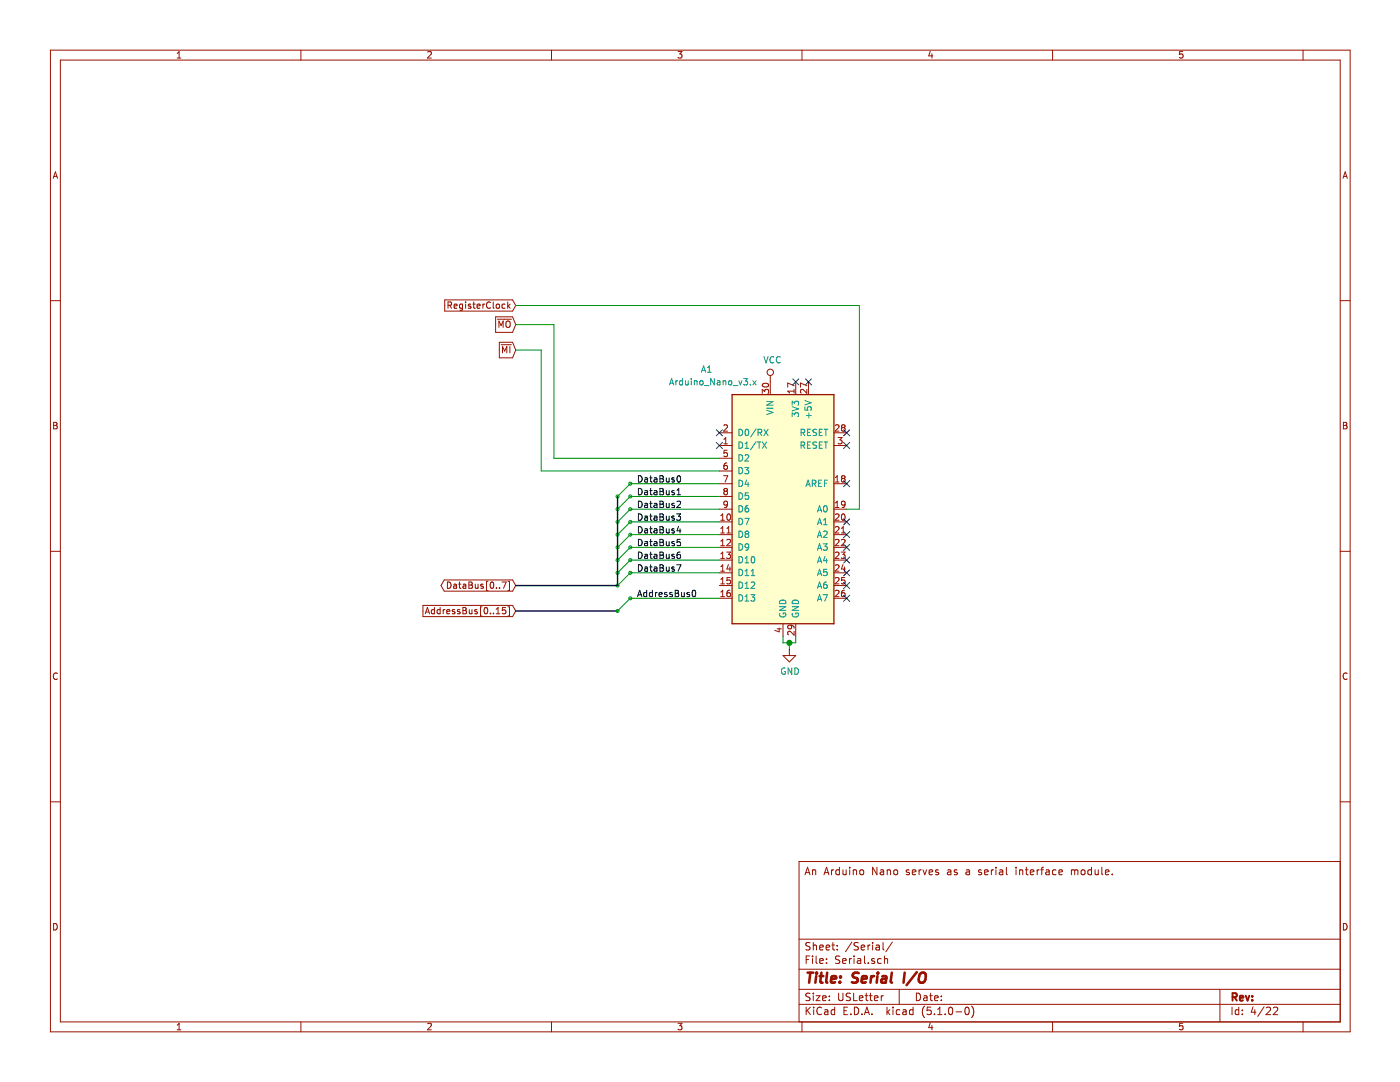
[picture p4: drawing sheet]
<svg xmlns="http://www.w3.org/2000/svg" width="279mm" height="216mm" viewBox="0 0 279 216" stroke-linecap="round" stroke-linejoin="round" font-family="sans-serif">
<path d="M146.1 78.7h20.3v45.8h-20.3z" fill-rule="evenodd" fill="#fffecd" stroke="#fffecd" stroke-width=".25"/>
<path d="M146.1 78.7h20.3v45.8h-20.3z" fill="none" stroke="#981200" stroke-width=".25"/>
<g fill="none" stroke="#981200" stroke-width=".2">
<path d="M10.1 10h259.3v195.9h-259.3zM12 12h255.5v191.9h-255.5zM35.4 11.6h.7M35.4 10.6l.3-.3v1.3M60.1 10v2M85.3 10.4l.6-.1 .2 .3-.8 1h.8M110.1 10v2M135.3 10.3h.8l-.4 .5 .3 .1v.6l-.1 .1-.6-.1M160.1 10v2M185.7 10.2l-.4 1h.9M186 10.7v.9M210.1 10v2"/>
<path d="M236 10.3h-.6v.6l.2-.1h.4v.7l-.1 .1-.5-.1M260.1 10v2M10.6 35.6l.5-1.3 .4 1.3M10.7 35.2h.7M268 35.6l.5-1.3 .4 1.3M268.1 35.2h.7M10.1 60h1.9M88.8 59.8h13.5l.6 1.2-.6 1.1h-13.5zM267.5 60h1.9M89.4 60.9h.6l.1-.5-.7-.2v1.3M89.7 60.9l.4 .6M90.6 61.1l.6-.1v-.3h-.4l-.2 .2 .1 .6h.5"/>
<path d="M92.3 60.7h-.3l-.3 .2 .1 .6h.5M92.3 60.7v1.1l-.2 .2-.3-.1M92.9 60.2v.2M92.9 60.7v.8M93.9 60.7h-.2l-.2 .2v.1l.4 .2v.3h-.4M94.4 60.7h.4M94.5 60.2v1.1l.3 .2M95.2 61.1l.6-.1v-.3h-.4l-.2 .2 .1 .6h.5M96.4 60.7v.8M96.7 60.7l-.3 .2M97.9 60.4a.56 .56 0 0 0-.8 .5 .56 .56 0 0 0 .8 .5M98.4 60.2v1.1l.2 .2"/>
<path d="M98.9 63.2h3.4l.6 1.6-.6 1.5h-3.4zM99.1 60.7h.3l.3 .2-.1 .6h-.3l-.3-.2zM99.3 63.7h2.8M99.6 65.3v-1.2l.4 .9 .4-.9v1.2M99.6 68.3h2.7l.6 1.5-.6 1.6h-2.7zM100 68.8h2.1M100.3 70.4v-1.3l.4 1 .4-1v1.3M100.8 60.7h-.4l-.2 .2 .1 .6h.5M101 64.2l.3-.1a.44 .44 0 0 1 .5 .4v.7l-.5 .1-.3-.1zM101.3 60.2v1.3M101.5 61l.3 .5M101.8 69.1v1.3"/>
<path d="M101.8 60.7l-.5 .5M152.1 78.5v-.8l.5 .4 .1-.4h.6l.1 .3-.1 .5M152.3 76.6a.61 .61 0 0 1 .7-.2 .61 .61 0 0 1 .3 .6 .76 .76 0 0 1-1.2-.2zM153.7 74.9v3.8M158.5 77.7v.7M158.5 78.1h-1.3l.4 .3M158.5 77l-1.3-.6v.9M158.8 76.2v2.5M161 77.7v.8l-.9-.8-.4 .3 .2 .4M161 77l-1.3-.6v.9M161.3 76.2v2.5M10.7 84.3h.4l.3 .2-.3 .4 .3 .2-.2 .5h-.5z"/>
<path d="M10.7 84.9h.4M143.6 88.9h2.5M143.6 96.5h2.5M143.6 86.4h2.5M143.6 91.4h2.5M143.6 94h2.5M143.6 99.1h2.5M144.4 94.9h.8l-.5 1.3M144.5 88.6h.7M144.5 87.7l.3-.4v1.3M144.5 84.9l.4-.1 .3 .3-.8 .9h.8M144.7 98l-.2-.2 .2-.3h.2l.3 .2-.3 .3"/>
<path d="M144.7 98l-.2 .2v.3l.2 .2h.4l.1-.2v-.3l-.3-.2M144.7 98h.2M145.1 92.4h-.3a.79 .79 0 0 0-.1 1.2h.4l.1-.5-.3-.2h-.2l-.2 .2M145.1 89.8h-.6v.6l.4-.1 .3 .3v.3l-.3 .2-.4-.1M166.4 88.9h2.6M166.4 96.5h2.6M166.4 86.4h2.6M166.7 95.3l.4-.4v1.3M166.7 96.2h.7M166.7 84.9l.5-.1 .2 .3-.7 .9h.7M167.3 87.3h.8l-.5 .5 .4 .1 .1 .4-.3 .3-.5-.2M168.2 95.5l-.3 .2 .1 .4 .2 .1 .3-.1 .2-.1v-.3l-.3-.2"/>
<path d="M168.2 95.5l-.3-.3 .3-.3h.2l.3 .3-.3 .3M168.2 85.3l-.3-.2 .3-.3h.2l.3 .2-.3 .3M168.2 85.3l-.3 .2 .1 .4 .2 .1h.3l.2-.2v-.3l-.3-.2M168.2 95.5h.2M168.2 85.3h.2M268.1 84.3h.4l.3 .2-.3 .4 .3 .2-.2 .5h-.5zM268.1 84.9h.4M10.1 110h1.9M88.7 115.7h13.6l.6 1.1-.6 1.2h-13.6l-.7-1.2zM89.3 116.1a.64 .64 0 0 1 .7 .7 .64 .64 0 0 1-.7 .6zM90.6 116.6h.4l.1 .8M91.1 116.9h-.4l-.2 .2 .1 .2h.5"/>
<path d="M91.5 116.6h.5M91.7 116.1v1.1l.3 .2M92.4 116.6h.5l.1 .8M93 116.9h-.4l-.2 .2v.2h.6M93.6 116.1l.6 .2v.2l-.2 .2 .3 .3-.1 .3-.6 .1zM93.6 116.7h.4M94.8 116.6l.1 .7h.5M95.4 116.6v.8M96.4 116.6h-.3l-.2 .1 .1 .2 .4 .1v.3h-.5M97.4 116h-.3v1.8h.3M97.9 116.3l.2-.2a.69 .69 0 0 1 .4 .7 .69 .69 0 0 1-.4 .6l-.3-.5zM99.1 117.3v.1"/>
<path d="M99.7 117.3v.1M100.2 116.1h.8l-.5 1.3M101.4 116h.3v1.8h-.3M143.6 104.1h2.5M143.6 106.7h2.5M143.6 109.2h2.5M143.6 111.8h2.5M143.6 114.3h2.5M143.6 116.8h2.5M143.6 119.4h2.5M143.6 101.6h2.5M143.8 103.8h.8"/>
<path d="M143.8 102.9l.4-.4v1.3M143.8 105.4l.4-.3v1.2M143.8 108l.4-.4v1.3M143.8 110.5l.4-.3v1.2M143.8 113.1l.4-.4v1.3M143.8 115.6l.4-.4v1.3M143.8 118.1l.4-.3v1.2M143.8 106.3h.8M143.8 108.9h.8M143.8 111.4h.8M143.8 114h.8M143.8 116.5h.8"/>
<path d="M143.8 119h.8M145 110.2h.8l-.4 .4 .3 .2 .1 .4-.3 .2-.5-.1M145.1 107.7l.4-.1 .3 .4-.8 .9h.8M145.1 106.3h.7M145.1 105.4l.3-.3v1.2M145.2 102.7l.2-.2a.67 .67 0 0 1 .4 .7 .67 .67 0 0 1-.4 .6l-.3-.5zM145.2 100.6l-.3 .2-.3-.1-.1-.1v-.5l.4-.1 .3 .3-.2 .8-.4 .2M145.4 112.6l-.3 .9h.8M145.7 117.8l-.5 .1-.1 .4v.6l.6 .1 .1-.2-.1-.5h-.4l-.2 .2M145.7 113.1v.9M145.7 115.2h-.6v.6l.4-.1 .3 .3v.3l-.3 .2-.4-.1M166.4 104.1h2.6"/>
<path d="M166.4 106.7h2.6M166.4 109.2h2.6M166.4 111.8h2.6M166.4 114.3h2.6M166.4 116.8h2.6M166.4 119.4h2.6M166.4 101.6h2.6M166.7 102.7l.5-.2 .2 .4-.7 .9h.7M166.7 105.2l.5-.1 .2 .3-.7 .9h.7M166.7 107.7l.5-.1 .2 .4-.7 .9h.7M166.7 110.3l.5-.1 .2 .3-.7 .9h.7M166.7 112.8l.5-.1 .2 .4-.7 .9h.7"/>
<path d="M166.7 115.4l.5-.2 .2 .4-.7 .9h.7M166.7 117.9l.5-.1 .2 .3-.7 .9h.7M166.7 100.4l.4-.4v1.3M166.7 101.3h.7M167.9 110.2h.8l-.5 .4 .4 .2 .1 .4-.3 .2-.5-.1M167.9 106.3h.8M167.9 107.7l.5-.1 .3 .4-.8 .9h.8M167.9 105.4l.4-.3v1.2M168.1 102.7l.1-.2a.67 .67 0 0 1 .5 .7 .67 .67 0 0 1-.5 .6l-.3-.5zM168.2 112.6l-.3 .9h.8M168.5 117.8l-.4 .1-.2 .4 .1 .6 .5 .1 .2-.2-.2-.5h-.3l-.3 .2M168.5 113.1v.9"/>
<path d="M168.6 115.2h-.6l-.1 .6 .5-.1 .3 .3v.3l-.3 .2-.5-.1M168.7 100.6l-.3 .2-.3-.1-.2-.1 .2-.5 .3-.1 .2 .1a.84 .84 0 0 1-.3 1.2h-.2M267.5 110h1.9M11.4 134.4a.62 .62 0 0 0-.8 .4 .62 .62 0 0 0 .6 .8l.2-.1M84.4 120.8h17.9l.6 1.1-.6 1.1h-17.9zM84.9 122.5l.4-1.3 .4 1.3M85 122.1h.6M86.7 121.2v1.3M86.7 121.7l-.4-.1-.2 .3 .1 .5h.5M87.8 121.7l-.3-.1-.3 .3 .2 .5h.4M87.8 121.2v1.3M88.4 121.6v.9"/>
<path d="M88.8 121.6l-.4 .3M89.2 122l.6-.1-.1-.2-.3-.1-.2 .2v.6h.5M90.7 121.7l-.3-.1-.1 .2v.2l.4 .1v.3h-.4M91.8 121.7l-.3-.1-.2 .2v.2l.5 .1v.3h-.5M92.4 121.2h.4l.2 .3-.2 .3 .3 .2-.2 .5h-.5zM92.4 121.8h.4M93.7 121.6v.8h.5M94.2 121.6v.9M95.2 121.7l-.3-.1-.2 .2 .1 .2 .4 .1v.3h-.5M96.2 121.1h-.3v1.8h.3M96.7 121.3l.2-.1a.67 .67 0 0 1 .5 .6 .67 .67 0 0 1-.5 .7l-.3-.5zM97.9 122.4v.1"/>
<path d="M98.5 122.4v.1M99 122.5h.8M99 121.6l.4-.4v1.3M100.9 121.2h-.6l-.1 .6 .5-.1 .3 .2v.4l-.3 .2-.5-.1M101.4 121.1h.3v1.8h-.3M155.1 125.5h.8M155.5 125.3v.8l-.9-.3M156.3 124.5v2.5M156.3 130.8h2.5l-1.3 1.3zM157.5 129.5v1.3M157.8 124.7l.2 .3-.1 .3-.1 .2-.5-.2-.1-.3 .1-.2a.84 .84 0 0 1 1.2 .3v.2M158.5 126v.7l-.9-.7-.4 .2 .1 .5"/>
<path d="M158.8 124.5v2.5M268.8 134.4a.62 .62 0 0 0-.8 .4 .62 .62 0 0 0 .6 .8l.2-.1M10.1 160h1.9M267.5 160h1.9M160.7 174.5l.5-1.4 .5 1.4M160.8 174.1h.7M162.2 173.6v.9M162.2 173.7l.2-.1h.3l.1 .9M164.4 174.5l.6-1.4 .4 1.4M164.6 174.1h.7M165.9 173.6v.9M166.4 173.6l-.5 .2"/>
<path d="M167.5 173.6h-.4l-.3 .2 .1 .7h.6M167.5 173.1v1.4M168.2 173.6l.1 .9h.4l.2-.1M168.9 173.6v.9M169.6 173.1v.1M169.6 173.6v.9M170.3 173.7l.1-.1a.37 .37 0 0 1 .5 .2v.7M170.3 173.6v.9M171.7 173.7l.2-.1 .4 .1v.7l-.2 .1-.4-.1zM175 173.1v1.4l-.9-1.4v1.4M175.7 173.6h.6l.1 .9M176.4 173.9l-.5 .1-.3 .2 .3 .3h.5"/>
<path d="M177.1 173.7v-.1a.37 .37 0 0 1 .6 .2v.7M177.1 173.6v.9M178.4 173.7l.2-.1 .5 .1v.7l-.2 .1-.5-.1zM181.4 173.6a.37 .37 0 0 0-.5 .2v.2l.5 .1 .1 .2-.2 .2h-.4M182.1 174.1l.7-.2-.1-.3h-.4l-.2 .2v.7h.6M183.4 173.6v.9M183.9 173.6l-.5 .2M184.2 173.6l.4 .9 .3-.9M185.4 174.1l.7-.2v-.3h-.5l-.2 .2 .1 .7h.6M187.3 173.6h-.4l-.2 .2 .1 .2 .5 .1v.4h-.6M189.1 173.6h.6l.1 .9M189.8 173.9l-.5 .1-.2 .2 .2 .3h.5"/>
<path d="M191 173.6h-.4l-.2 .2 .1 .2 .5 .1v.4h-.6M192.8 173.6h.6l.1 .9M193.5 173.9l-.5 .1-.2 .2 .2 .3h.5M195.8 173.6h-.3l-.2 .2 .1 .2 .4 .1v.4h-.5M196.5 174.1l.7-.2-.1-.3h-.4l-.2 .2 .1 .7h.5M197.8 173.6v.9M198.3 173.6l-.5 .2M198.8 173.1v.1M198.8 173.6v.9M199.5 173.6h.6v.9M200.1 173.9l-.5 .1-.2 .2 .2 .3h.5M200.8 173.1v1.2l.2 .2"/>
<path d="M202.8 173.1v.1M202.8 173.6v.9M203.5 173.7l.2-.1h.3l.1 .9M203.5 173.6v.9M204.6 173.6h.6M204.8 173.1v1.2l.4 .2M205.6 174.1l.7-.2v-.3h-.5l-.2 .2 .1 .7h.6M207 173.6v.9M207.4 173.6l-.4 .2M207.7 173.6h.6M208.3 173.1l-.4 .2v1.2M208.8 173.6h.5l.1 .9"/>
<path d="M209.4 173.9l-.5 .1-.2 .2 .2 .3h.5M210.7 173.6h-.4l-.3 .2 .1 .6 .2 .1h.4M211.3 174.1l.7-.2v-.3h-.5l-.2 .2 .1 .7h.6M213.8 173.7l.1-.1a.37 .37 0 0 1 .6 .2M213.8 173.6v.9M214.5 173.8v-.2a.37 .37 0 0 1 .6 .2v.7M214.5 173.8v.7M215.8 173.7l.2-.1 .5 .1v.7l-.2 .1-.5-.1zM217.8 173.6h-.4l-.3 .2 .1 .6 .2 .1h.4M217.8 173.1v1.4M218.5 173.6l.1 .9h.4l.2-.1M219.2 173.6v.9"/>
<path d="M219.9 173.1v1.2l.2 .2M220.6 174.1l.7-.2-.1-.3h-.4l-.2 .2 .1 .7h.5M222 174.4v.1M267.5 171.9h-108v32M10.7 184.3a.65 .65 0 0 1 .7 .6 .65 .65 0 0 1-.7 .7zM159.5 197.4h108M159.5 193.4h108M159.5 187.4h108M160.9 191.5h.5M161.6 190.8h-.7v1.5M161.7 198.2h-.6l-.3 .3 .1 .3 .7 .3v.4l-.2 .2-.6-.1M161.7 188.1h-.6l-.3 .2 .1 .4 .7 .3v.4l-.2 .2-.6-.1"/>
<path d="M162.2 190.8v.1M162.2 191.3v1M162.3 188.1v1.5M162.3 198.2v.1M162.3 198.7v1M162.3 188.7l.2-.1h.4v1M162.9 198.7h.8l-.8 1h.8M162.9 190.8v1.2l.2 .3M163.6 189.1l.7-.2-.1-.3h-.4l-.2 .2 .1 .7h.5M163.6 191.8l.7-.2-.1-.3h-.4l-.2 .2 .1 .7h.5M164.2 199.2l.7-.2-.1-.2-.4-.1-.2 .2v.7h.6M164.9 189.1l.7-.2-.1-.3h-.4l-.2 .2 .1 .7h.5"/>
<path d="M165 192.1v.2M165 191.3v.2M165.5 198.8v.1M165.5 199.5v.2M166 188.6h.6M166.2 188.1v1.3l.4 .2M167.1 188.6v.2M167.1 189.4v.2M167.4 198.2v1.2l.2 .3h.4l.2-.3v-1.2M167.6 190.8h-.6l-.3 .2 .1 .3 .7 .4v.4l-.2 .2-.6-.1M168.2 191.8l.7-.2-.1-.3h-.4l-.2 .2v.7h.6M169.5 191.3v1"/>
<path d="M169.7 198.2h-.6l-.2 .3v.3l.8 .3v.4l-.3 .2-.5-.1M169.9 191.3l-.4 .2M170 188l-1.3 1.9M170.4 198.2v1.5h.7M170.4 190.8v.1M170.4 191.3v1M171.2 191.3h.5l.1 1M171.3 188.1h-.6l-.3 .2 .1 .3 .7 .4v.4l-.2 .2-.6-.1M171.5 199.2l.7-.2-.1-.2-.4-.1-.2 .2 .1 .7h.5M171.8 191.6l-.5 .1-.2 .2 .2 .4 .5-.1M171.9 189.1l.7-.2-.1-.3h-.4l-.2 .2v.7h.6M172.5 190.8v1.2l.2 .3"/>
<path d="M172.6 198.7h.6M172.9 198.2v1.3l.3 .2M173.2 188.6v1M173.3 192.1v.2M173.5 198.7h.6M173.6 188.6l-.4 .2M173.7 198.2v1.3l.4 .2M174.1 188.1v.1M174.1 188.6v1M174.5 199.2l.7-.2-.1-.2-.4-.1-.2 .2 .1 .7h.5M174.5 191.3h-.4l-.2 .2 .1 .2 .5 .1v.4h-.6M174.9 188.6h.5l.1 1"/>
<path d="M175.5 188.9l-.5 .1-.2 .2 .2 .4 .5-.1M175.9 198.7v1M175.9 191.3h-.5l-.3 .2 .1 .6 .2 .2 .5-.1M176.2 188.1v1.3l.2 .2M176.3 198.7l-.4 .3M176.5 191.4l.2-.1h.4v1M176.5 190.8v1.5M178.1 188l-1.3 1.9M179.5 197.4v3M182.9 198.2a.75 .75 0 0 1 .8 .7 .75 .75 0 0 1-.8 .8zM184.4 198.8h.5l.1 .9M185 199l-.5 .1-.2 .2 .2 .4 .5-.1"/>
<path d="M185.5 198.7h.6M185.7 198.2v1.3l.4 .2M186.5 199.2l.7-.2v-.2l-.5-.1-.2 .2 .1 .7h.6M187.9 199.5v.2M187.9 198.8v.1M243.5 197.4v6.5M268.1 184.3a.65 .65 0 0 1 .7 .6 .65 .65 0 0 1-.7 .7zM35.4 204.5l.3-.3v1.3M35.4 205.5h.7M60.1 203.9v2M85.3 204.3l.6-.1 .2 .3-.8 1h.8M110.1 203.9v2"/>
<path d="M135.3 204.2h.8l-.4 .5 .3 .1v.6l-.1 .1-.6-.1M159.5 200.4h108M160.1 203.9v2M160.9 201v1.5M161.1 201.6l.6 .9M161.7 201l-.8 .8M162.4 201v.1M162.4 201.5v1M163.9 201.1a.59 .59 0 0 0-.7 0 .59 .59 0 0 0-.2 .7 .56 .56 0 0 0 .3 .6 .56 .56 0 0 0 .6-.1M164.6 201.5h.6v1M165.2 201.8l-.5 .1-.2 .2 .2 .4 .5-.1M166.6 201.5h-.5l-.2 .3v.5l.2 .2 .5-.1"/>
<path d="M166.6 201v1.5M168.4 201.7h.5M169.1 201h-.7v1.5h.7M169.8 202.3v.2M170.5 201a.76 .76 0 0 1 .9 .7 .76 .76 0 0 1-.9 .8zM172 202.3v.2M172.5 202.5l.5-1.5 .5 1.5M172.6 202h.8M174 202.3v.2M177 201v1.5M177.1 201.9l.5 .6M177.6 201.5l-.6 .5"/>
<path d="M178.2 201v.1M178.2 201.5v1M179.6 201.5h-.4l-.3 .3v.5l.3 .2 .4-.1M180.2 201.5h.6l.1 1M180.9 201.8l-.5 .1-.3 .2 .3 .4 .5-.1M182.2 201.5h-.4l-.3 .3 .1 .5 .2 .2 .4-.1M182.2 201v1.5M184.5 200.8a1.71 1.71 0 0 0 0 2.2M185.7 204.1l-.4 1h.9M185.8 201h-.7l-.1 .7 .2-.2 .5 .1 .2 .2-.1 .5-.2 .2-.6-.2M186 204.6v.9M186.5 202.3v.2"/>
<path d="M187.1 202.5h.9M187.1 201.4l.5-.4v1.5M188.6 202.3v.2M189.4 201.1l.4-.1a.94 .94 0 0 1 0 1.5 .82 .82 0 0 1-.4-1.4zM190.8 201.9h1.1M192.8 201h.1a.8 .8 0 0 1 .5 .7 .8 .8 0 0 1-.5 .8 1 1 0 0 1-.1-1.5zM193.9 200.8a1.71 1.71 0 0 1 0 2.2M210.1 203.9v2M236 204.2h-.6v.6l.2-.1h.4v.7l-.1 .1-.5-.1M245.9 201v1.5M247.2 201.5h-.4l-.3 .3 .1 .6h.6M247.2 201v1.5"/>
<path d="M247.9 202.3v.2M247.9 201.5v.2M250.1 200.9l-.4 1.1h1M250.4 201.5v1M252.3 200.9l-1.3 1.9M252.7 201.1l.6-.1 .3 .4-1 1.1h1M254.1 201.1l.6-.1 .3 .4-.9 1.1h.9M260.1 203.9v2"/>
<circle cx="153.7" cy="74.3" r=".64"/>
</g>
<g fill="none" stroke="#009596" stroke-width=".2">
<path d="M133.6 76.8l.4-1.3 .4 1.3M133.7 76.5h.6M134.9 76v.8M135.2 76l-.3 .2M136.2 76h-.4l-.2 .2 .1 .6h.5M136.2 75.5v1.3M136.8 76l.1 .8 .4-.1M137.3 76v.8M138 75.5v.2M138 76v.8M138.6 76.1l.4-.1 .1 .8M138.6 76v.8"/>
<path d="M139.8 76h.3l.2 .2v.4l-.2 .2-.4-.2zM140 74.3l.4-1.3 .4 1.3M140.1 73.9h.6M140.6 76.9h.9M141.2 74.3h.7M141.2 73.4l.4-.4v1.3M142.6 75.5v1.3l-.8-1.3v1.3M143.2 76h.4l.1 .8M143.7 76.3h-.4l-.2 .2 .1 .3h.5M144.3 76.1l.5-.1 .1 .8M144.3 76v.8M145.5 76l.5 .1v.7h-.4l-.2-.2z"/>
<path d="M146.3 76.9h1M147.5 76l.3 .8 .3-.8M148.4 75.5h.8l-.4 .5 .4 .1v.6l-.2 .1-.6-.1M149.8 76.7v.1M150.2 76l.7 .8M150.9 76l-.7 .8M152.5 71.1l.4 1.3 .4-1.3M154.4 71.3a.56 .56 0 0 0-.8 .5 .56 .56 0 0 0 .8 .5M155.7 71.3a.56 .56 0 0 0-.8 .5 .56 .56 0 0 0 .8 .5M160.6 79.9l1.3 .5-1.3 .4M147.5 85.6a.64 .64 0 0 1 .7 .7 .64 .64 0 0 1-.7 .6zM147.5 88.2a.64 .64 0 0 1 .7 .6 .64 .64 0 0 1-.7 .7z"/>
<path d="M147.5 90.7a.64 .64 0 0 1 .7 .7 .64 .64 0 0 1-.7 .6zM147.5 93.3a.64 .64 0 0 1 .7 .6 .64 .64 0 0 1-.7 .6zM147.5 95.8a.64 .64 0 0 1 .7 .6 .64 .64 0 0 1-.7 .7zM147.5 98.3a.64 .64 0 0 1 .7 .7 .64 .64 0 0 1-.7 .6zM148.6 93.3h.8l-.4 .5 .4 .1v.4l-.2 .2-.6-.1M148.7 88.5l.4-.3v1.3M148.7 89.5h.7M148.7 90.9l.5-.2 .2 .4-.8 .9h.8M148.8 85.8l.2-.2a.67 .67 0 0 1 .5 .7 .67 .67 0 0 1-.5 .6l-.3-.5zM149 95.8l-.3 .8h.8M149.3 96.2v.9M149.4 98.3h-.7v.7l.5-.2 .2 .3v.3l-.2 .2-.5-.1"/>
<path d="M150.9 88.1l-1.1 1.7M150.9 85.6l-1.1 1.6M151.1 88.2h.7M151.3 86.3l.7-.1v-.4l-.7-.2v1.3M151.5 88.2v1.3M151.6 86.3l.4 .6M152.2 88.2l.8 1.3M152.5 85.6l.8 1.3M153 88.2l-.8 1.3M153 81.9l1.3 .4-1.3 .4M153 81.5h1.3M153 80.1h1.3l-1.3 .7h1.3"/>
<path d="M153.3 85.6l-.8 1.3M158.1 80.8v-.7l.5 .4 .1-.4h.5l.2 .2-.2 .5M158.1 83.1v-.7l.5 .4 .1-.4h.5l.2 .2-.2 .5M158.1 81.2l1.3 .4-1.3 .4M159.9 88.8h.6l.1-.2-.1-.3-.6-.1v1.3M159.9 86.3h.6l.1-.2-.1-.3-.6-.2v1.3M160.2 86.3l.4 .6M160.2 88.8l.4 .7M160.6 81.2v.6l.6 .1-.1-.2 .1-.5h.6l.1 .2-.1 .5M160.8 97.1l.5-1.3 .4 1.3M160.9 82.9h1M161 96.7h.6"/>
<path d="M161.1 86.3h.5M161.1 88.8h.5M161.4 82.4v1M161.8 88.2h-.7v1.3h.7M161.8 85.6h-.7v1.3h.7M162.1 96.5l.7-.1v-.5l-.7-.1v1.3M162.4 96.5l.4 .6M163 88.3l-.5-.1-.2 .1v.4l.5 .2 .2 .3-.3 .3-.5-.1M163 85.7l-.5-.1-.2 .2v.3l.5 .3 .2 .3-.3 .2h-.5M163.4 96.4h.4M163.5 86.3h.4M163.5 88.8h.4"/>
<path d="M164 95.8h-.6v1.3h.6M164.1 88.2h-.6v1.3h.6M164.1 85.6h-.6v1.3h.6M164.5 88.2h.7M164.5 85.6h.7M164.5 96.4h.5M164.8 85.6v1.3M164.8 88.2v1.3M165.1 95.8h-.6v1.3M147.5 100.9a.64 .64 0 0 1 .7 .6 .64 .64 0 0 1-.7 .7zM147.5 103.4a.64 .64 0 0 1 .7 .7 .64 .64 0 0 1-.7 .6zM147.5 106a.64 .64 0 0 1 .7 .6 .64 .64 0 0 1-.7 .6z"/>
<path d="M147.5 108.5a.64 .64 0 0 1 .7 .6 .64 .64 0 0 1-.7 .7zM147.5 111a.64 .64 0 0 1 .7 .7 .64 .64 0 0 1-.7 .6zM147.5 113.6a.64 .64 0 0 1 .7 .6 .64 .64 0 0 1-.7 .7zM147.5 116.1a.64 .64 0 0 1 .7 .7 .64 .64 0 0 1-.7 .6zM147.5 118.7a.64 .64 0 0 1 .7 .6 .64 .64 0 0 1-.7 .6zM148.6 103.4h.9l-.5 1.3M148.7 111.4l.4-.4v1.3M148.7 113.9l.4-.3v1.3M148.7 116.5l.4-.4v1.3M148.7 119l.4-.3v1.2M148.7 112.3h.7M148.7 114.9h.7"/>
<path d="M148.7 117.4h.7M148.7 119.9h.7M149 106.5l-.3-.2 .3-.3h.2l.2 .2-.2 .3M149 106.5l-.3 .3v.3l.3 .1h.3l.1-.2v-.2l-.2-.3M149 106.5h.2M149.3 100.9l-.4 .1-.2 .4v.6l.6 .1 .1-.2-.1-.5h-.3l-.3 .2M149.4 109.1l-.2 .2-.4-.1-.1-.1 .1-.5 .4-.1 .2 .1a.84 .84 0 0 1-.3 1.2h-.3M149.8 118.7h.8l-.4 .5 .4 .1v.5l-.2 .1-.6-.1M149.9 116.3l.5-.2 .2 .4-.8 .9h.8M149.9 114.9h.7M149.9 113.9l.4-.3v1.3M150 111.2l.2-.2a.69 .69 0 0 1 .4 .7 .69 .69 0 0 1-.4 .6l-.2-.1-.1-.4z"/>
<path d="M155.7 119.8a.67 .67 0 0 1 .8 0 .67 .67 0 0 1 .3 .6h-1.2zM158.3 119.8a.67 .67 0 0 1 .7 0 .67 .67 0 0 1 .4 .6h-1.3zM163.1 102.2l.5-1.3 .4 1.3M163.1 104.7l.5-1.3 .4 1.3M163.1 107.2l.5-1.2 .4 1.2M163.1 109.8l.5-1.3 .4 1.3M163.1 112.3l.5-1.3 .4 1.3M163.1 114.9l.5-1.3 .4 1.3M163.1 117.4l.5-1.3 .4 1.3M163.1 119.9l.5-1.2 .4 1.2M163.3 101.8h.6M163.3 104.3h.6"/>
<path d="M163.3 106.9h.6M163.3 109.4h.6M163.3 112h.6M163.3 114.5h.6M163.3 117h.6M163.3 119.6h.6M164.3 108.5h.8l-.5 .5 .4 .1v.6l-.2 .1-.5-.1M164.3 118.7h.8l-.5 1.2M164.3 104.7h.8M164.3 106.1l.5-.1 .3 .3-.8 .9h.8M164.3 103.8l.4-.4v1.3M164.5 101l.1-.1a.67 .67 0 0 1 .5 .6 .67 .67 0 0 1-.5 .7l-.3-.5z"/>
<path d="M164.6 111l-.3 .9h.8M165 116.1h-.3a.79 .79 0 0 0-.1 1.3l.4-.1v-.6l-.4-.1-.3 .3M165 111.5v.8M165 113.6h-.6l-.1 .6 .2-.1 .5 .1v.5l-.2 .2-.5-.2M155.6 121.1h1.2l-1.2 .7h1.2M155.6 122.4a.59 .59 0 0 0 .6 .7 .59 .59 0 0 0 .6-.7l-.5-.1v.3M156.7 133.3a.59 .59 0 0 0-.7 .6 .59 .59 0 0 0 .7 .6v-.5h-.2M158 133.3v1.2l-.7-1.2v1.2M158.1 121.1h1.3l-1.3 .7h1.3M158.2 122.4a.59 .59 0 0 0 .5 .7 .59 .59 0 0 0 .6-.7l-.5-.1v.3M158.6 133.3a.64 .64 0 0 1 .7 .6 .64 .64 0 0 1-.7 .6z"/>
</g>
<g fill="none" stroke="#011996" stroke-width=".2">
<path d="M158.2 75.6l1.2 1.2M159.4 75.6l-1.2 1.2M160.7 75.6l1.3 1.2M162 75.6l-1.3 1.2M143 85.8l1.2 1.2M143 88.3l1.2 1.2M144.2 85.8l-1.2 1.2M144.2 88.3l-1.2 1.2M168.4 85.8l1.2 1.2M168.4 95.9l1.2 1.2M168.4 88.3l1.2 1.2M169.6 95.9l-1.2 1.2"/>
<path d="M169.6 85.8l-1.2 1.2M169.6 88.3l-1.2 1.2M168.4 103.5l1.2 1.2M168.4 106.1l1.2 1.2M168.4 108.6l1.2 1.2M168.4 111.2l1.2 1.2M168.4 113.7l1.2 1.2M168.4 116.2l1.2 1.2M168.4 118.8l1.2 1.2M169.6 103.5l-1.2 1.2M169.6 106.1l-1.2 1.2M169.6 108.6l-1.2 1.2"/>
<path d="M169.6 111.2l-1.2 1.2M169.6 113.7l-1.2 1.2M169.6 116.2l-1.2 1.2M169.6 118.8l-1.2 1.2"/>
</g>
<g fill="none" stroke="#009300" stroke-width=".2">
<path d="M102.9 61h68.6v40.6h-2.5M102.9 64.8h7.6v26.6h33.1M102.9 69.8h5.1v24.2h35.6M143.6 96.5h-17.8l-2.6 2.6M143.6 99.1h-17.8l-2.6 2.5M143.6 101.6h-17.8l-2.6 2.5M143.6 119.4h-17.8l-2.6 2.5M143.6 104.1h-17.8l-2.6 2.6M143.6 106.7h-17.8l-2.6 2.5M143.6 109.2h-17.8l-2.6 2.6M143.6 111.8h-17.8l-2.6 2.5M143.6 114.3h-17.8l-2.6 2.5"/>
<path d="M156.3 127v1.3h2.5v-1.3M157.5 128.3v1.2"/>
<circle cx="123.2" cy="99.1" r=".3"/>
<circle cx="125.8" cy="99.1" r=".3"/>
<circle cx="125.8" cy="96.5" r=".3"/>
<circle cx="123.2" cy="106.7" r=".3"/>
<circle cx="123.2" cy="114.3" r=".3"/>
<circle cx="123.2" cy="104.1" r=".3"/>
<circle cx="123.2" cy="111.8" r=".3"/>
<circle cx="123.2" cy="116.8" r=".3"/>
<circle cx="123.2" cy="101.6" r=".3"/>
<circle cx="123.2" cy="109.2" r=".3"/>
<circle cx="125.8" cy="119.4" r=".3"/>
<circle cx="125.8" cy="106.7" r=".3"/>
<circle cx="125.8" cy="114.3" r=".3"/>
<circle cx="125.8" cy="104.1" r=".3"/>
<circle cx="125.8" cy="109.2" r=".3"/>
<circle cx="125.8" cy="101.6" r=".3"/>
<circle cx="125.8" cy="111.8" r=".3"/>
<circle cx="123.2" cy="121.9" r=".3"/>
</g>
<path d="M123.2 99.1v17.7h-20.3M102.9 121.9h20.3" fill="none" stroke="#011996" stroke-width=".3"/>
<g fill="none" stroke="#000" stroke-width=".2">
<path d="M127.4 94.9a.64 .64 0 0 1 .8 .7 .64 .64 0 0 1-.8 .6zM127.4 97.5a.64 .64 0 0 1 .8 .6 .64 .64 0 0 1-.8 .6zM127.4 100a.64 .64 0 0 1 .8 .6 .64 .64 0 0 1-.8 .7zM128.7 95.4h.5v.8M128.7 97.9h.5v.8M129.2 95.7h-.4l-.2 .2 .1 .2h.5M129.2 98.2h-.4l-.2 .2 .1 .3h.5M129.7 95.4h.5M129.7 97.9h.5M129.9 94.9v1.1l.3 .2M129.9 97.5v1.1l.3 .1M129.9 100v1.1l.3 .2"/>
<path d="M130.6 95.4h.4l.1 .8M130.6 97.9h.4l.1 .8M131.1 95.7h-.4l-.2 .2 .1 .2h.5M131.1 98.2h-.4l-.2 .2 .1 .3h.5M131.7 94.9h.4l.3 .3-.3 .3 .3 .3-.2 .4h-.5zM131.7 97.5h.4l.3 .2-.3 .4 .3 .2-.2 .4h-.5zM131.7 100h.4l.3 .3-.3 .3 .3 .2-.2 .5h-.5zM131.7 95.5h.4M131.7 98.1h.4M133 95.4l.1 .7h.4M133 97.9l.1 .8 .4-.1M133.5 95.4v.8"/>
<path d="M133.5 97.9v.8M134.5 95.4h-.3l-.1 .1v.2l.4 .1v.3h-.4M134.5 97.9h-.3l-.1 .2v.1l.4 .2v.3h-.4M135.1 97.8l.4-.3v1.2M135.1 98.7h.7M135.2 95l.2-.1a.69 .69 0 0 1 .4 .7 .69 .69 0 0 1-.4 .6l-.3-.5zM127.2 119l.5-1.2 .4 1.2M127.4 118.7h.6M127.4 102.5a.64 .64 0 0 1 .8 .7 .64 .64 0 0 1-.8 .6zM127.4 105.1a.64 .64 0 0 1 .8 .6 .64 .64 0 0 1-.8 .6zM127.4 107.6a.64 .64 0 0 1 .8 .7 .64 .64 0 0 1-.8 .6zM127.4 110.2a.64 .64 0 0 1 .8 .6 .64 .64 0 0 1-.8 .6z"/>
<path d="M127.4 112.7a.64 .64 0 0 1 .8 .6 .64 .64 0 0 1-.8 .7zM128.7 100.5h.5v.8M128.7 103h.5v.8M128.7 105.6h.5v.7M128.7 108.1h.5v.8M128.7 110.6h.5v.8M128.7 113.2h.5v.8M129.1 117.8v1.2M129.1 118.3l-.4-.1-.2 .2 .1 .6h.5M129.2 100.7l-.4 .1-.2 .2 .1 .2h.5M129.2 103.3h-.4l-.2 .2 .1 .3h.5M129.2 105.8l-.4 .1-.2 .1 .1 .3h.5"/>
<path d="M129.2 108.4h-.4l-.2 .2 .1 .2h.5M129.2 110.9h-.4l-.2 .2 .1 .3h.5M129.2 113.4l-.4 .1-.2 .2 .1 .2h.5M129.7 100.4h.5M129.7 103h.5M129.7 105.5h.5M129.7 108.1h.5M129.7 110.6h.5M129.7 113.1h.5M129.9 102.5v1.1l.3 .2M129.9 105.1v1.1l.3 .1M129.9 107.6v1.1l.3 .2"/>
<path d="M129.9 110.2v1.1l.3 .1M129.9 112.7v1.1l.3 .2M130.2 118.3l-.3-.1-.3 .2 .1 .6h.5M130.2 117.8v1.2M130.6 100.5h.4l.1 .8M130.6 103h.4l.1 .8M130.6 105.6h.4l.1 .7M130.6 108.1h.4l.1 .8M130.6 110.6h.4l.1 .8M130.6 113.2h.4l.1 .8M130.8 118.2v.8M131.1 100.7l-.4 .1-.2 .2 .1 .2h.5"/>
<path d="M131.1 103.3h-.4l-.2 .2 .1 .3h.5M131.1 105.8l-.4 .1-.2 .1 .1 .3h.5M131.1 108.4h-.4l-.2 .2 .1 .2h.5M131.1 110.9h-.4l-.2 .2 .1 .3h.5M131.1 113.4l-.4 .1-.2 .2 .1 .2h.5M131.2 118.2l-.4 .2M131.5 118.6l.6-.1v-.2l-.4-.1-.2 .2 .1 .6h.5M131.7 112.7h.4l.3 .3-.3 .3 .3 .2-.2 .5h-.5zM131.7 102.5h.4l.3 .3-.3 .3 .3 .3-.2 .4h-.5zM131.7 105.1h.4l.3 .2-.3 .4 .3 .2-.2 .4h-.5zM131.7 107.6h.4l.3 .3-.3 .3 .3 .3-.2 .4h-.5zM131.7 110.2h.4l.3 .2-.3 .4 .3 .2-.2 .4h-.5z"/>
<path d="M131.7 100.6h.4M131.7 103.1h.4M131.7 105.7h.4M131.7 108.2h.4M131.7 110.8h.4M131.7 113.3h.4M133 100.4l.1 .8 .4-.1M133 103l.1 .8 .4-.1M133 105.5l.1 .8 .4-.1M133 108.1l.1 .7h.4M133 110.6l.1 .8 .4-.1M133 113.1l.1 .8 .4-.1"/>
<path d="M133.1 118.3l-.3-.1-.2 .2 .1 .2 .4 .1v.3h-.5M133.5 100.4v.9M133.5 103v.8M133.5 105.5v.8M133.5 108.1v.8M133.5 110.6v.8M133.5 113.1v.9M134.1 118.3l-.3-.1-.1 .2v.2l.4 .1v.3h-.4M134.5 113.2l-.3-.1-.1 .2v.2l.4 .1v.3h-.4M134.5 100.5l-.3-.1-.1 .2v.2l.4 .1v.3h-.4M134.5 103h-.3l-.1 .1v.2l.4 .2v.3h-.4M134.5 105.6l-.3-.1-.1 .2v.2l.4 .1v.3h-.4"/>
<path d="M134.5 108.1h-.3l-.1 .1v.2l.4 .1v.3h-.4M134.5 110.6h-.3l-.1 .2v.1l.4 .2v.3h-.4M134.8 117.8h.4l.2 .2-.2 .4 .3 .2-.3 .4h-.4zM134.8 118.4h.4M135 102.5h.8l-.4 .5 .4 .1-.1 .7h-.5l-.2-.1M135 112.7h.9l-.6 1.3M135.1 100.1l.5-.1 .2 .4-.8 .9h.8M135.4 105l-.3 .9h.8M135.7 110.2h-.4a.87 .87 0 0 0 0 1.2l.5-.1v-.5l-.5-.2-.2 .3M135.7 105.5v.8M135.8 107.6h-.6l-.1 .6 .2-.1 .4 .1 .1 .6-.2 .1-.5-.1M136 118.2l.1 .8 .5-.1"/>
<path d="M136.6 118.2v.8M137.6 118.3l-.3-.1-.2 .2 .1 .2 .4 .1v.3h-.5M138.3 117.9l.1-.1a.69 .69 0 0 1 .5 .6 .69 .69 0 0 1-.5 .6l-.3-.4z"/>
</g>
<circle cx="157.5" cy="128.3" r=".51" fill="#009300" stroke="#009300" stroke-width=".2"/>
<path d="M246 199l.7-.1 .1-.2v-.4l-.2-.1h-.6v1.5M246.3 199l.5 .7M247.4 199.2l.7-.2v-.2l-.5-.1-.2 .2 .1 .7h.6M248.6 198.7l.4 1 .3-1M249.9 199.5v.2M249.9 198.8v.1" fill="none" stroke="#981200" stroke-width=".38"/>
<g fill="none" stroke="#981200" stroke-width=".51">
<path d="M161.2 194.1h1.1M161.7 194.1l-.2 2M162.9 194.8l-.2 1.3M163 194.1l-.1 .2M163 194.1l.1 .1-.2 .1M163.6 194.8h.7M163.9 194.1l-.2 1.7 .1 .2 .4 .1M165.1 194.1l-.2 1.7 .2 .3M165.9 195.4l1-.2-.1-.4h-.8l-.2 1 .3 .3 .6-.1M167.6 195.9v.2M167.7 194.8l.1 .1-.1 .1M167.7 194.8v.2"/>
<path d="M171.4 194.2l-.8-.1-.3 .2a.44 .44 0 0 0 .2 .7l.6 .3v.6a.91 .91 0 0 1-1.1 .1M172 195.4l1-.2-.1-.4h-.8l-.2 1 .3 .3 .6-.1M173.9 194.8l-.2 1.3M174.5 194.8h-.4l-.3 .3M175.1 194.8l-.1 1.3M175.2 194.1v.2M176.1 194.8h.7v1.3M176.9 195.2l-.7 .1a.4 .4 0 0 0-.3 .4 .4 .4 0 0 0 .2 .4l.7-.1M178 194.1l-.2 1.7 .2 .3M180.5 194.1l-.2 2M183 194l-2.1 2.6M183.6 194.4a.69 .69 0 0 1 1.1 0 1.49 1.49 0 0 1-.6 1.7l-.5-.1a1.41 1.41 0 0 1 0-1.6z"/>
</g>
</svg>
